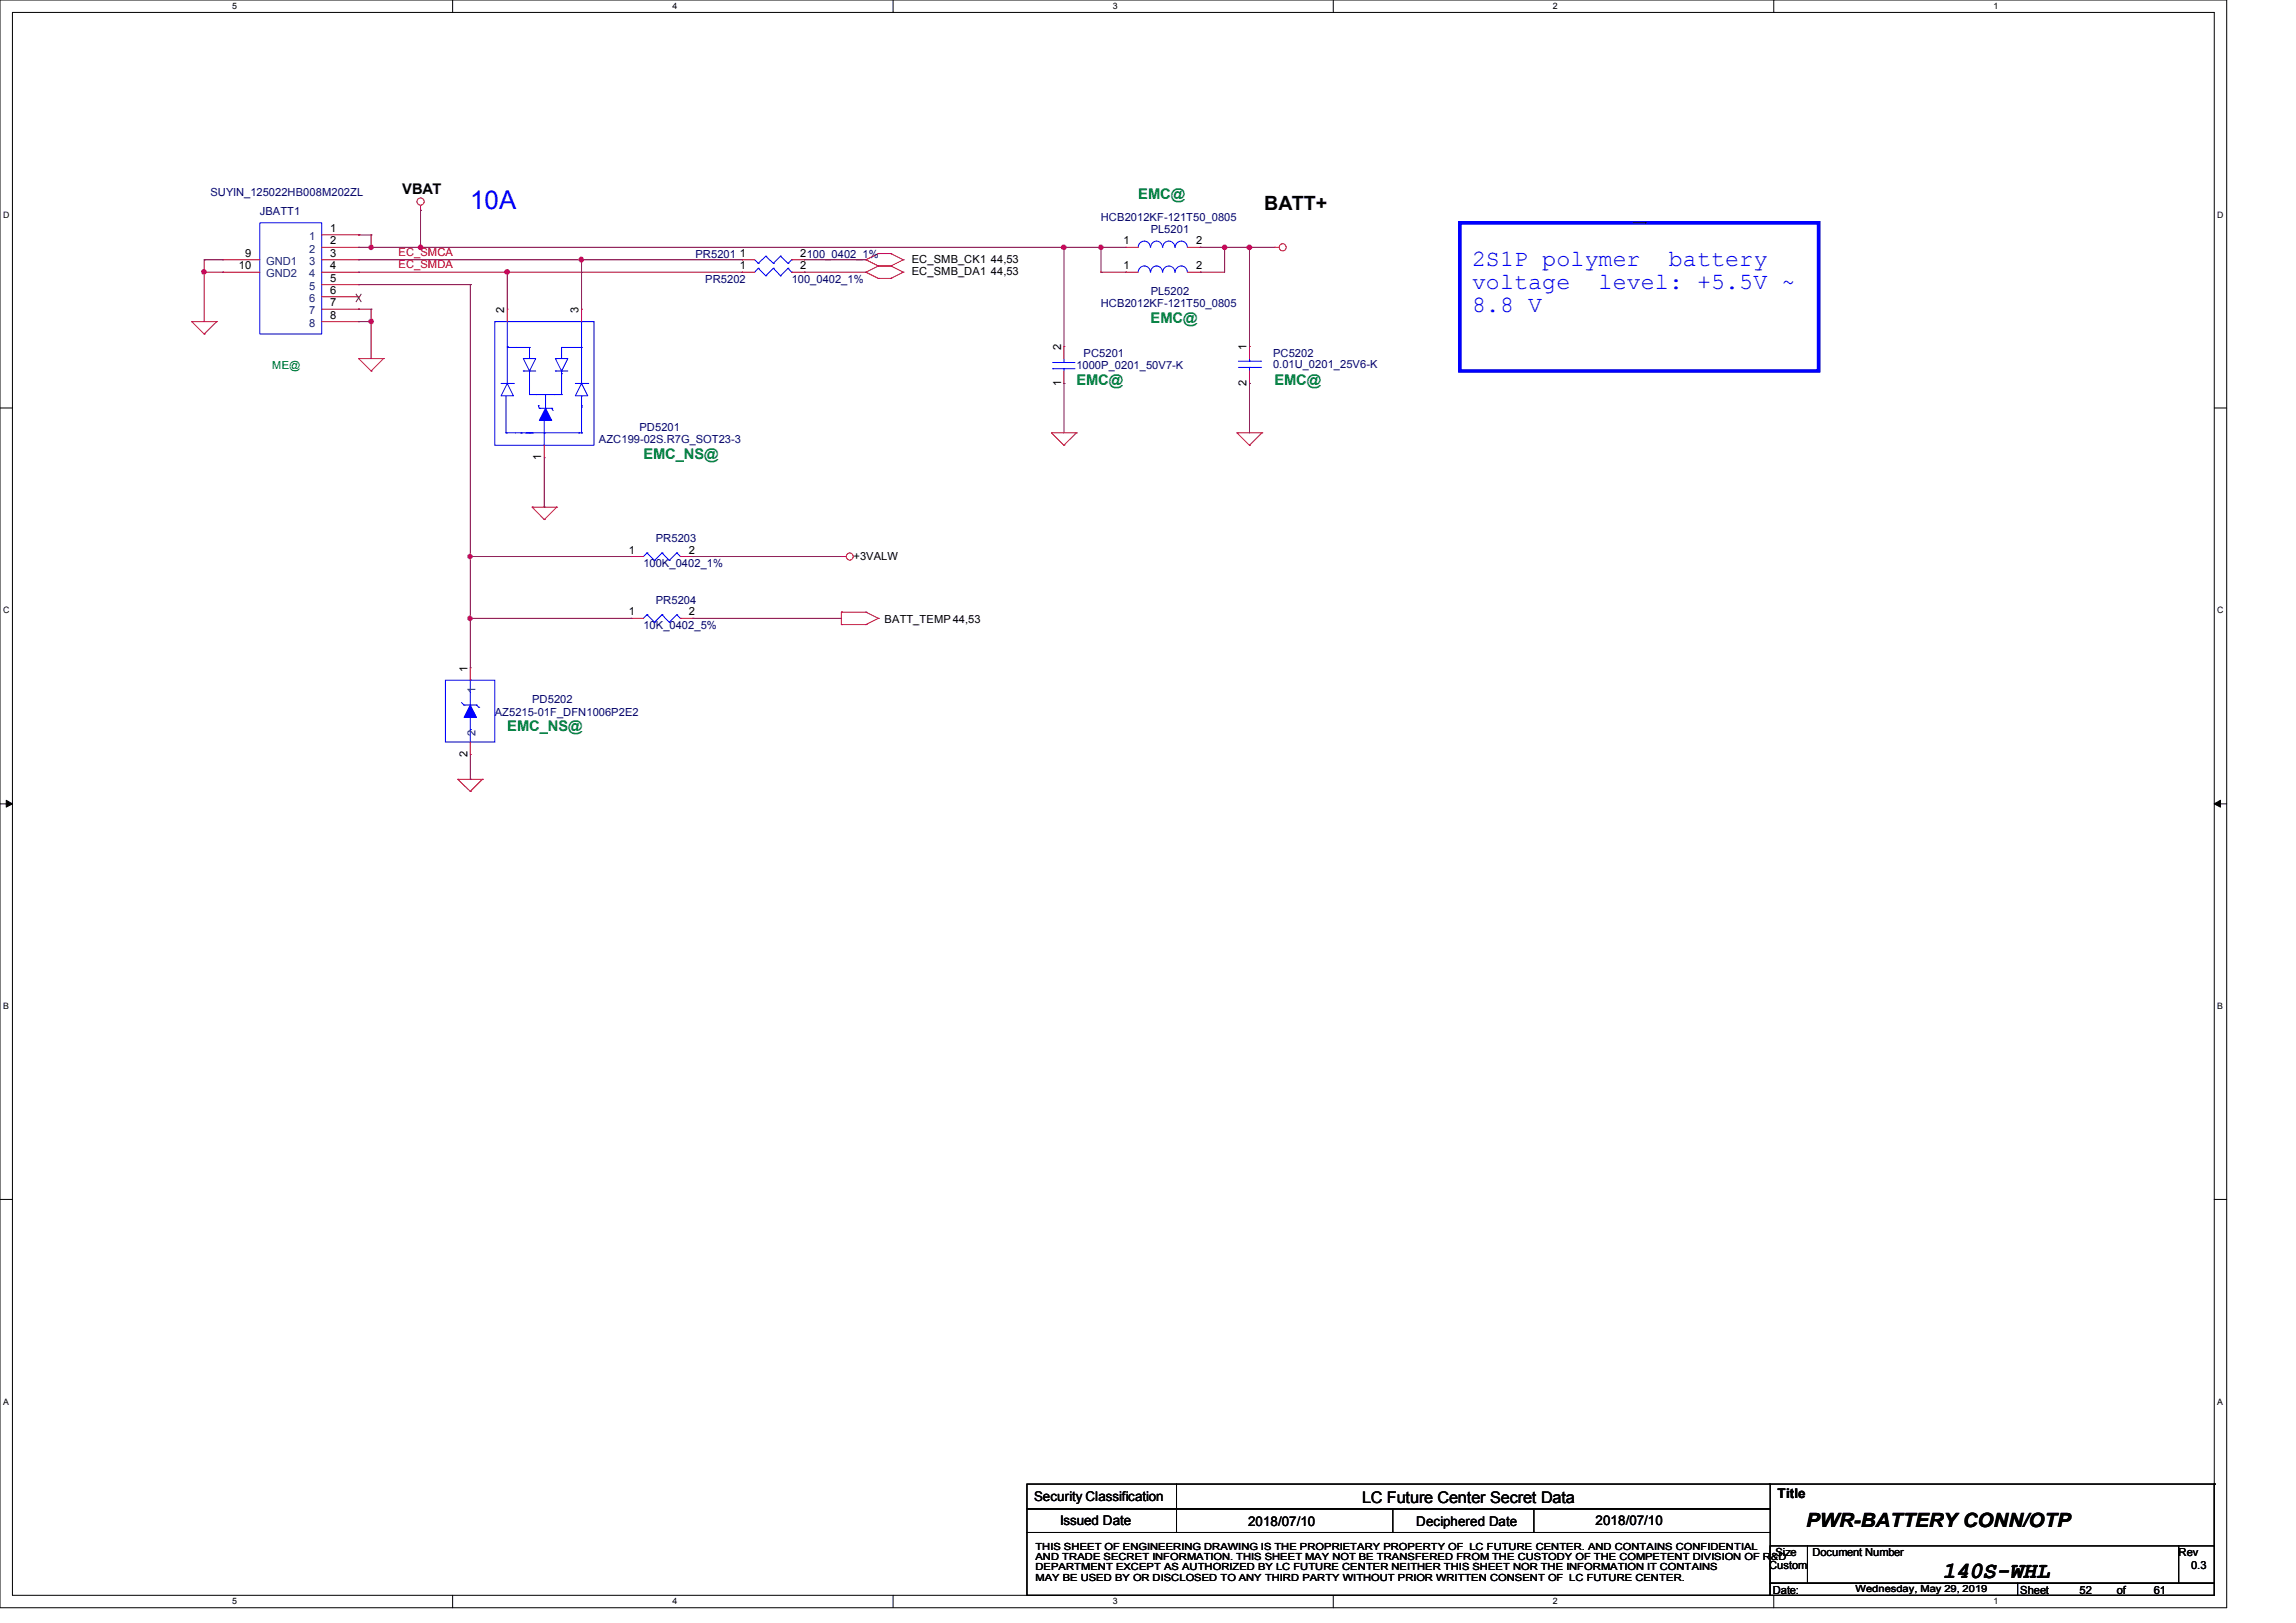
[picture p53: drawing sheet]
<svg xmlns="http://www.w3.org/2000/svg" width="297mm" height="210mm" viewBox="0 0 297 210" stroke-linecap="round" stroke-linejoin="round" font-family="sans-serif">
<defs><g id="words">
<text font-size="3.3" fill="#00f" x="60.8" y="27">10A</text>
<g font-size="3" fill="#00f">
<text x="190.4" y="34.4">2S1P polymer</text>
<text x="215.9" y="34.4">battery</text>
<text x="190.4" y="37.4">voltage</text>
<text x="190.4" y="40.4">8.8 V</text>
<text x="206.8" y="37.4">level: +5.5V ~</text>
</g>
<text font-size="3" x="251.3" y="204.2">140S-WHL</text>
<g font-size="2.5">
<text x="163.5" y="27.2">BATT+</text>
<text x="233.6" y="197.6">PWR-BATTERY CONN/OTP</text>
</g>
<text font-size="2.1" x="176.2" y="194.4">LC Future Center Secret Data</text>
<text font-size="1.9" x="52" y="25.1">VBAT</text>
<g font-size="1.9" fill="#008040">
<text x="147.2" y="25.8">EMC@</text>
<text x="148.8" y="41.8">EMC@</text>
<text x="139.2" y="49.8">EMC@</text>
<text x="164.8" y="49.8">EMC@</text>
<text x="83.2" y="59.4">EMC_NS@</text>
<text x="65.6" y="94.6">EMC_NS@</text>
</g>
<g font-size="1.7">
<text x="133.8" y="194.3">Security Classification</text>
<text x="137.2" y="197.3">Issued Date</text>
<text x="161.4" y="197.5">2018/07/10</text>
<text x="183.2" y="197.5">Deciphered Date</text>
<text x="206.4" y="197.3">2018/07/10</text>
<text x="229.9" y="193.8">Title</text>
</g>
<g font-size="1.4" fill="#000080">
<text x="27.2" y="25.4">SUYIN_125022HB008M202ZL</text>
<text x="33.6" y="27.8">JBATT1</text>
<text x="142.4" y="28.6">HCB2012KF-121T50_0805</text>
<text x="90" y="33.4">PR5201</text>
<text x="148.8" y="30.2">PL5201</text>
<text x="91.2" y="36.6">PR5202</text>
<text x="102.4" y="36.6">100_0402_1%</text>
<text x="142.4" y="39.8">HCB2012KF-121T50_0805</text>
<text x="148.8" y="38.2">PL5202</text>
<text x="139.2" y="47.8">1000P_0201_50V7-K</text>
<text x="140.2" y="46.2">PC5201</text>
<text x="164.7" y="46.2">PC5202</text>
<text x="164.7" y="47.6">0.01U_0201_25V6-K</text>
<text x="77.5" y="57.4">AZC199-02S.R7G_SOT23-3</text>
<text x="82.7" y="55.8">PD5201</text>
<text x="84.8" y="70.2">PR5203</text>
<text x="83.2" y="73.4">100K_0402_1%</text>
<text x="83.2" y="81.4">10K_0402_5%</text>
<text x="84.8" y="78.2">PR5204</text>
<text x="64" y="92.6">AZ5215-01F_DFN1006P2E2</text>
<text x="68.8" y="91">PD5202</text>
</g>
<g font-size="1.4">
<text x="30.9" y="34.8">10</text>
<text x="31.7" y="33.2">9</text>
<text x="42.7" y="30">1</text>
<text x="42.7" y="33.2">3</text>
<text x="42.7" y="34.8">4</text>
<text x="42.7" y="31.6">2</text>
<text x="95.7" y="34.8">1</text>
<text x="95.7" y="33.2">1</text>
<text x="103.5" y="34.8">2</text>
<text x="103.5" y="33.2">2100_0402_1%</text>
<text x="117.9" y="34">EC_SMB_CK1 44,53</text>
<text x="117.9" y="35.6">EC_SMB_DA1 44,53</text>
<text x="145.3" y="34.8">1</text>
<text x="145.3" y="31.6">1</text>
<text x="154.7" y="34.8">2</text>
<text x="154.7" y="31.6">2</text>
<text x="42.7" y="36.4">5</text>
<text x="42.7" y="38">6</text>
<text x="42.7" y="39.6">7</text>
<text x="42.7" y="41.2">8</text>
<text x="65.2" y="40.5" transform="rotate(-90 65.2 40.5)">2</text>
<text x="74.8" y="40.5" transform="rotate(-90 74.8 40.5)">3</text>
<text x="137.2" y="45.3" transform="rotate(-90 137.2 45.3)">2</text>
<text x="161.3" y="45.3" transform="rotate(-90 161.3 45.3)">1</text>
<text x="137.2" y="49.9" transform="rotate(-90 137.2 49.9)">1</text>
<text x="161.3" y="49.9" transform="rotate(-90 161.3 49.9)">2</text>
<text x="70" y="59.5" transform="rotate(-90 70 59.5)">1</text>
<text x="81.3" y="71.6">1</text>
<text x="89.1" y="71.6">2</text>
<text x="110.4" y="72.4">+3VALW</text>
<text x="81.3" y="79.6">1</text>
<text x="89.1" y="79.6">2</text>
<text x="114.4" y="80.6">BATT_TEMP44,53</text>
<text x="60.5" y="86.9" transform="rotate(-90 60.5 86.9)">1</text>
<text x="60.5" y="97.9" transform="rotate(-90 60.5 97.9)">2</text>
<text x="228.9" y="203">Custom</text>
<text x="229.7" y="201.4">Size</text>
<text x="234.4" y="201.4">Document Number</text>
<text x="281.8" y="201.4">Rev</text>
<text x="283.4" y="203">0.3</text>
<text x="229.3" y="206.2">Date:</text>
<text x="261.3" y="206.2">Sheet</text>
<text x="269" y="206.2">52</text>
<text x="273.8" y="206.2">of</text>
<text x="278.6" y="206.2">61</text>
</g>
<g font-size="1.4" fill="#004080">
<text x="34.4" y="34.3">GND1</text>
<text x="34.4" y="35.9">GND2</text>
<text x="40" y="31.1">1</text>
<text x="40" y="34.3">3</text>
<text x="40" y="35.9">4</text>
<text x="40" y="32.7">2</text>
<text x="40" y="37.5">5</text>
<text x="40" y="39.1">6</text>
<text x="40" y="40.7">7</text>
<text x="40" y="42.3">8</text>
<text x="61.5" y="89.6" transform="rotate(-90 61.5 89.6)">1</text>
<text x="61.5" y="95.2" transform="rotate(-90 61.5 95.2)">2</text>
</g>
<g font-size="1.4" fill="#f00">
<text x="51.6" y="34.7">EC_SMDA</text>
<text x="51.6" y="33.1">EC_SMCA</text>
</g>
<text font-size="1.4" fill="#008000" x="35.2" y="47.8">ME@</text>
<g font-size="1.3">
<text x="133.9" y="200.6">THIS SHEET OF ENGINEERING DRAWING IS THE PROPRIETARY PROPERTY OF LC FUTURE CENTER. AND CONTAINS CONFIDENTIAL</text>
<text x="133.9" y="201.9">AND TRADE SECRET INFORMATION. THIS SHEET MAY NOT BE TRANSFERED FROM THE CUSTODY OF THE COMPETENT DIVISION OF R&amp;D</text>
<text x="133.9" y="203.2">DEPARTMENT EXCEPT AS AUTHORIZED BY LC FUTURE CENTER NEITHER THIS SHEET NOR THE INFORMATION IT CONTAINS</text>
<text x="133.9" y="204.5">MAY BE USED BY OR DISCLOSED TO ANY THIRD PARTY WITHOUT PRIOR WRITTEN CONSENT OF LC FUTURE CENTER.</text>
<text x="240" y="206">Wednesday, May 29, 2019</text>
</g>
<g font-size="1.1">
<text x="30.1" y="1.2">5</text>
<text x="87" y="1.2">4</text>
<text x="144" y="1.2">3</text>
<text x="200.9" y="1.2">2</text>
<text x="257.9" y="1.2">1</text>
<text x=".4" y="28.2">D</text>
<text x="286.8" y="28.2">D</text>
<text x=".4" y="79.3">C</text>
<text x="286.8" y="79.3">C</text>
<text x=".4" y="130.6">B</text>
<text x="286.8" y="130.6">B</text>
<text x=".4" y="181.7">A</text>
<text x="286.8" y="181.7">A</text>
<text x="30.1" y="207.6">5</text>
<text x="87" y="207.6">4</text>
<text x="144" y="207.6">3</text>
<text x="200.9" y="207.6">2</text>
<text x="257.9" y="207.6">1</text>
</g>
</g></defs>
<path d="M0 0h288v208h-288zM1.6 1.6h284.8v204.8h-284.8z" fill="none" stroke="#000" stroke-width=".13"/>
<g fill="#fff">
<path d="M30.1 .2h.5v1.2h-.5z"/>
<path d="M30.1 206.6h.5v1.2h-.5z"/>
</g>
<path d="M58.5 0v1.6M58.5 206.4v1.6" fill="none" stroke="#000" stroke-width=".13"/>
<g fill="#fff">
<path d="M87 .2h.6v1.2h-.6z"/>
<path d="M87 206.6h.6v1.2h-.6z"/>
</g>
<path d="M115.5 0v1.6M115.5 206.4v1.6" fill="none" stroke="#000" stroke-width=".13"/>
<g fill="#fff">
<path d="M144 .2h.6v1.2h-.6z"/>
<path d="M144 206.6h.6v1.2h-.6z"/>
</g>
<path d="M172.5 0v1.6M172.5 206.4v1.6" fill="none" stroke="#000" stroke-width=".13"/>
<g fill="#fff">
<path d="M200.9 .2h.6v1.2h-.6z"/>
<path d="M200.9 206.6h.6v1.2h-.6z"/>
</g>
<path d="M229.4 0v1.6M229.4 206.4v1.6" fill="none" stroke="#000" stroke-width=".13"/>
<g fill="#fff">
<path d="M257.9 .2h.6v1.2h-.6z"/>
<path d="M257.9 206.6h.6v1.2h-.6z"/>
<path d="M.4 27.2h.8v1.2h-.8z"/>
<path d="M286.9 27.2h.7v1.2h-.7z"/>
<path d="M.4 78.4h.8v1.1h-.8z"/>
<path d="M286.9 78.4h.7v1.1h-.7z"/>
</g>
<path d="M0 52.8h1.6M286.4 52.8h1.6" fill="none" stroke="#000" stroke-width=".13"/>
<g fill="#fff">
<path d="M.4 129.6h.7v1.2h-.7z"/>
<path d="M286.9 129.6h.7v1.2h-.7z"/>
</g>
<path d="M0 104h1.6M286.4 104h1.6" fill="none" stroke="#000" stroke-width=".13"/>
<path d="M.8 103.5l.8 .5-.8 .4zM286.4 104l.8-.5v.9z" fill="#000" stroke="#000" stroke-width=".13"/>
<g fill="#fff">
<path d="M.4 180.8h.7v1.1h-.7z"/>
<path d="M286.9 180.8h.7v1.1h-.7z"/>
</g>
<g fill="none" stroke="#000" stroke-width=".13">
<path d="M211.2 28.8h1.7M212.9 28.8h.1M0 155.2h1.6M286.4 155.2h1.6M132.8 192h96.2v3.2h-96.2zM132.8 195.2h96.2v3.1h-96.2zM132.8 198.3h96.2v8.1h-96.2zM152.2 195.2h.1M152.2 198.3h.1M152.2 192v6.3M180.2 198.3h.1M180.2 195.2v3.1"/>
<path d="M198.4 198.3h.1M198.4 195.2v3.1M228.9 192h57.5M286.4 192h.1M286.4 192v8M229 200h4.8v4.9h-4.8zM229 204.9h32v1.5h-32zM233.8 200h48v4.9h-48zM261 204.9h25.4v1.5h-25.4zM281.8 200h4.6v4.9h-4.6z"/>
</g>
<path d="M188.8 28.8h46.4v19.2h-46.4z" fill="none" stroke="#00f" stroke-width=".47"/>
<g fill="none" stroke="#f00" stroke-width=".13">
<path d="M28.8 33.6h.1M28.8 35.2h.1M28.8 35.2h4.8M28.8 33.6h4.8M41.6 32h4.8M41.6 35.2h4.8M41.6 30.4h4.8M41.6 33.6h4.8M41.6 36.8h4.8M41.6 38.4h4.8M46.4 30.4h.1M46.4 33.6h.1"/>
<path d="M46.4 35.2h.1M46.4 32h.1M46.4 36.8h.1M46.4 38.4h.1M54.4 27.2h.1M54.4 26.6v.6M96 35.2h.1M96 33.6h.1M96 35.2h1.6M96 33.6h1.6M102.4 35.2h1.6M102.4 33.6h1.6"/>
<path d="M104 35.2h.1M104 33.6h.1M112 33.6h.1M112 35.2h.1M112 33.6l1.6 .8M112 35.2l1.6 .8M113.6 34.4h.1M113.6 32.8h.1M113.6 36h.1M113.6 34.4h1.6M113.6 32.8l-1.6 .8M113.6 32.8h1.6"/>
<path d="M113.6 36h1.6M113.6 34.4l-1.6 .8M115.2 34.4h.1M115.2 32.8h.1M115.2 36h.1M115.2 32.8l1.6 .8M115.2 34.4l1.6 .8M116.8 33.6h.1M116.8 35.2h.1M116.8 33.6l-1.6 .8M116.8 35.2l-1.6 .8M145.6 35.2h.1"/>
<path d="M145.6 32h.1M145.6 32h1.6M145.6 35.2h1.6M153.6 32h1.6M153.6 35.2h1.6M155.2 35.2h.1M155.2 32h.1M164.8 32h.1M164.8 32h.7M24.8 41.6h.1M24.8 41.6h3.2M24.8 41.6l1.6 1.6"/>
<path d="M26.4 43.2h.1M28 41.6h.1M28 41.6l-1.6 1.6M41.6 41.6h4.8M41.6 40h4.8M46.4 46.4h.1M46.4 40h.1M46.4 41.6h.1M46.4 46.4h3.2M46.4 46.4l1.6 1.6M48 48h.1M49.6 46.4h.1"/>
<path d="M49.6 46.4l-1.6 1.6M65.6 40h.1M65.6 40v1.6M70.4 59.2h.1M70.4 57.6v1.6M75.2 40h.1M75.2 40v1.6M136 56h.1M136 56h3.2M136 56l1.6 1.6M137.6 57.6h.1M137.6 49.6h.1"/>
<path d="M137.6 44.8h.1M137.6 44.8v1.6M137.6 48v1.6M139.2 56h.1M139.2 56l-1.6 1.6M160 56h.1M160 56h3.2M160 56l1.6 1.6M161.6 57.6h.1M161.6 44.8h.1M161.6 49.6h.1M161.6 44.8v1.6"/>
<path d="M161.6 48v1.6M163.2 56h.1M163.2 56l-1.6 1.6M68.8 65.6h.1M68.8 65.6h3.2M68.8 65.6l1.6 1.6M70.4 67.2h.1M72 65.6h.1M72 65.6l-1.6 1.6M81.6 72h.1M81.6 72h1.6M88 72h1.6"/>
<path d="M89.6 72h.1M108.8 79.2h.1M108.8 72h.1M108.8 79.2h3.2M108.8 79.2v1.6M108.8 72h.7M112 79.2h.1M112 79.2l1.6 .8M60.8 86.4h.1M60.8 97.6h.1M60.8 86.4v1.6M60.8 96v1.6"/>
<path d="M81.6 80h.1M81.6 80h1.6M88 80h1.6M89.6 80h.1M108.8 80.8h.1M108.8 80.8h3.2M112 80.8h.1M113.6 80h.1M113.6 80l-1.6 .8M59.2 100.8h.1M59.2 100.8h3.2M59.2 100.8l1.6 1.6"/>
<path d="M60.8 102.4h.1M62.4 100.8h.1M62.4 100.8l-1.6 1.6"/>
<circle cx="54.4" cy="26.1" r=".47"/>
<circle cx="165.9" cy="32" r=".46"/>
<circle cx="109.9" cy="72" r=".46"/>
</g>
<g fill="none" stroke="#00f" stroke-width=".13">
<path d="M33.6 28.8h8v14.4h-8zM97.6 33.6l.5 .5M98.1 34.7h.1M98.1 34.1h.1M98.1 34.7l-.5 .5M98.1 34.7l1 1M99.1 35.7h.1M99.1 33.1h.1M99.1 33.1l-1 1M99.1 33.1l.9 1M100 34.7h.1M100 34.1h.1"/>
<path d="M100 34.7l-.9 1M100 34.7l1 1M101 35.7h.1M101 33.1h.1M101 33.1l-1 1M101 33.1l.9 1M101.9 34.7h.1M101.9 34.1h.1M101.9 34.7l-.9 1M101.9 34.7l.5 .5M102.4 35.2h.1M102.4 33.6h.1"/>
<path d="M102.4 33.6l-.5 .5M147.2 35.2a.78 .78 0 0 1 .8-.8 .78 .78 0 0 1 .8 .8M147.2 32a.78 .78 0 0 1 .8-.8 .78 .78 0 0 1 .8 .8M148.8 35.2a.76 .76 0 0 1 .8-.8 .76 .76 0 0 1 .8 .8M148.8 32a.76 .76 0 0 1 .8-.8 .76 .76 0 0 1 .8 .8M150.4 35.2a.78 .78 0 0 1 .8-.8 .78 .78 0 0 1 .8 .8M150.4 32a.78 .78 0 0 1 .8-.8 .78 .78 0 0 1 .8 .8M152 35.2a.78 .78 0 0 1 .8-.8 .78 .78 0 0 1 .8 .8M152 32a.78 .78 0 0 1 .8-.8 .78 .78 0 0 1 .8 .8M64 41.6h12.8v16h-12.8zM64.8 49.6h1.6M65.4 56h.1"/>
<path d="M65.4 56h9.8M65.4 51.2v4.8M65.6 49.6l.8 1.6h-1.6zM65.6 41.6h.1M65.6 44.8h.1M65.6 45h.1M65.6 45h2.9M65.6 41.6v8M66.4 49.6h.1M66.7 45h.1M67.4 56h.1M67.7 46.4h1.6l-.8 1.6z"/>
<path d="M67.7 48h.1M67.7 48h1.6M68.5 56h.1M68.5 51.1h.1M68.5 48h.1M68.5 45h.1M68.5 51.1h4.1M68.5 45v1.4M68.5 48v3.1M68.8 56h.1M69.6 52.5h.1M69.6 52.5l.2 .3"/>
<path d="M69.8 52.8h.1M69.8 52.8h1.6M70.4 56h.1M70.4 54.4h.1M70.4 54.4v3.2M70.6 52.8h.1M70.6 51.1v1.7M71.4 52.8h.1M71.4 52.8l.1 .3M71.7 51.1h.1M71.8 46.4h1.6l-.8 1.6zM71.8 48h.1"/>
<path d="M71.8 48h1.6M72.6 51.1h.1M72.6 48.3h.1M72.6 48h.1M72.6 45h.1M72.6 45v1.4M72.6 48v3.1M72.6 45h2.6M74.4 49.6h1.6M74.9 56h.1M75.2 49.6l.8 1.6h-1.6zM75.2 41.6h.1"/>
<path d="M75.2 49.6h.1M75.2 52.5h.1M75.2 52.7h.1M75.2 56h.1M75.2 45h.1M75.2 41.6v8M75.2 51.2v4.8M76 49.6h.1M136.2 46.9h.1M136.2 47.7h.1M136.2 46.9h2.9M136.2 47.7h2.9"/>
<path d="M137.6 47.7h.1M137.6 46.9h.1M137.6 46.4v.5M137.6 47.7v.3M160.2 47.5h2.9M160.2 46.7h2.9M161.6 46.7h.1M161.6 47.5h.1M161.6 46.4v.3M161.6 47.5v.5M163.1 47.5h.1M163.1 46.7h.1"/>
<path d="M83.7 71.5h.1M83.7 79.5h.1M83.7 71.5l-.5 .5M83.7 71.5l1 1M83.7 79.5l-.5 .5M83.7 79.5l1 1M84.7 72.5h.1M85.6 71.5h.1M85.6 79.5h.1M85.6 71.5l-.9 1M85.6 71.5l1 1M85.6 79.5l-.9 1"/>
<path d="M85.6 79.5l1 1M86.6 72.5h.1M87.5 71.5h.1M87.5 79.5h.1M87.5 71.5l-.9 1M87.5 71.5l.5 .5M87.5 79.5l-.9 1M87.5 79.5l.5 .5M88 72h.1M57.6 88h6.4v8h-6.4zM59.7 90.9l.3 .3M60 91.2h.1"/>
<path d="M60 91.2h1.6M60.8 94.4h.1M60.8 91.2h.1M60.8 88h.1M60.8 88v3.2M60.8 92.8v3.2M61.6 91.2h.1M61.6 91.2l.3 .3M61.9 91.5h.1M84.7 80.5h.1M86.6 80.5h.1M88 80h.1"/>
</g>
<path d="M46 38l.7 1.1M46.7 38l-.7 1.1" fill="none" stroke="#804000" stroke-width=".13"/>
<g fill="#00f" stroke="#00f" stroke-width=".13">
<path d="M70.6 52.8l.8 1.6h-1.6z"/>
<path d="M60.8 91.2l.8 1.6h-1.6z"/>
</g>
<g fill="none" stroke="#800040" stroke-width=".13">
<path d="M26.4 33.6h.1M26.4 35.2h.1M26.4 35.2h2.4M26.4 33.6h2.4M26.4 33.6v8M46.4 30.4h.1M46.4 32h.1M46.4 35.2h49.6M46.4 33.6h49.6M46.4 32h99.2M46.4 30.4h1.6M46.4 36.8h14.4"/>
<path d="M48 30.4h.1M48 30.4v1.6M54.4 27.2h.1M54.4 32h.1M54.4 27.2v4.8M60.8 36.8h.1M60.8 36.8v49.6M65.6 35.2h.1M65.6 35.2v4.8M75.2 33.6h.1M75.2 33.6v6.4M104 35.2h.1"/>
<path d="M104 33.6h.1M104 35.2h8M104 33.6h8M137.6 32h.1M137.6 32v12.8M142.4 35.2h.1M142.4 32h.1M142.4 35.2h3.2M142.4 32v3.2M155.2 35.2h.1M155.2 32h.1M155.2 32h9.6"/>
<path d="M158.4 32h.1M158.4 32v3.2h-3.2M161.6 32h.1M161.6 32v12.8M46.4 41.6h.1M46.4 40h.1M46.4 41.6h1.6M46.4 40h1.6M48 41.6h.1M48 40h.1M48 40v6.4M70.4 59.2v6.4"/>
<path d="M137.6 49.6h.1M137.6 49.6v6.4M161.6 49.6h.1M161.6 49.6v6.4M60.8 72h.1M60.8 72h20.8M70.4 65.6h.1M89.6 72h.1M89.6 72h19.2M60.8 80h.1M60.8 97.6v3.2M60.8 80h20.8"/>
<path d="M81.6 80h.1M89.6 80h.1M89.6 80h19.2M60.8 100.8h.1"/>
</g>
<g fill="#f0f" stroke="#f0f" stroke-width=".13">
<circle cx="75.2" cy="33.6" r=".31"/>
<circle cx="48" cy="41.6" r=".31"/>
<circle cx="142.4" cy="32" r=".3"/>
<circle cx="161.6" cy="32" r=".31"/>
<circle cx="158.4" cy="32" r=".3"/>
<circle cx="60.8" cy="72" r=".3"/>
<circle cx="48" cy="32" r=".3"/>
<circle cx="65.6" cy="35.2" r=".31"/>
<circle cx="54.4" cy="32" r=".3"/>
<circle cx="137.6" cy="32" r=".31"/>
<circle cx="60.8" cy="80" r=".3"/>
<circle cx="26.4" cy="35.2" r=".3"/>
</g>
<use href="#words"/>
</svg>
